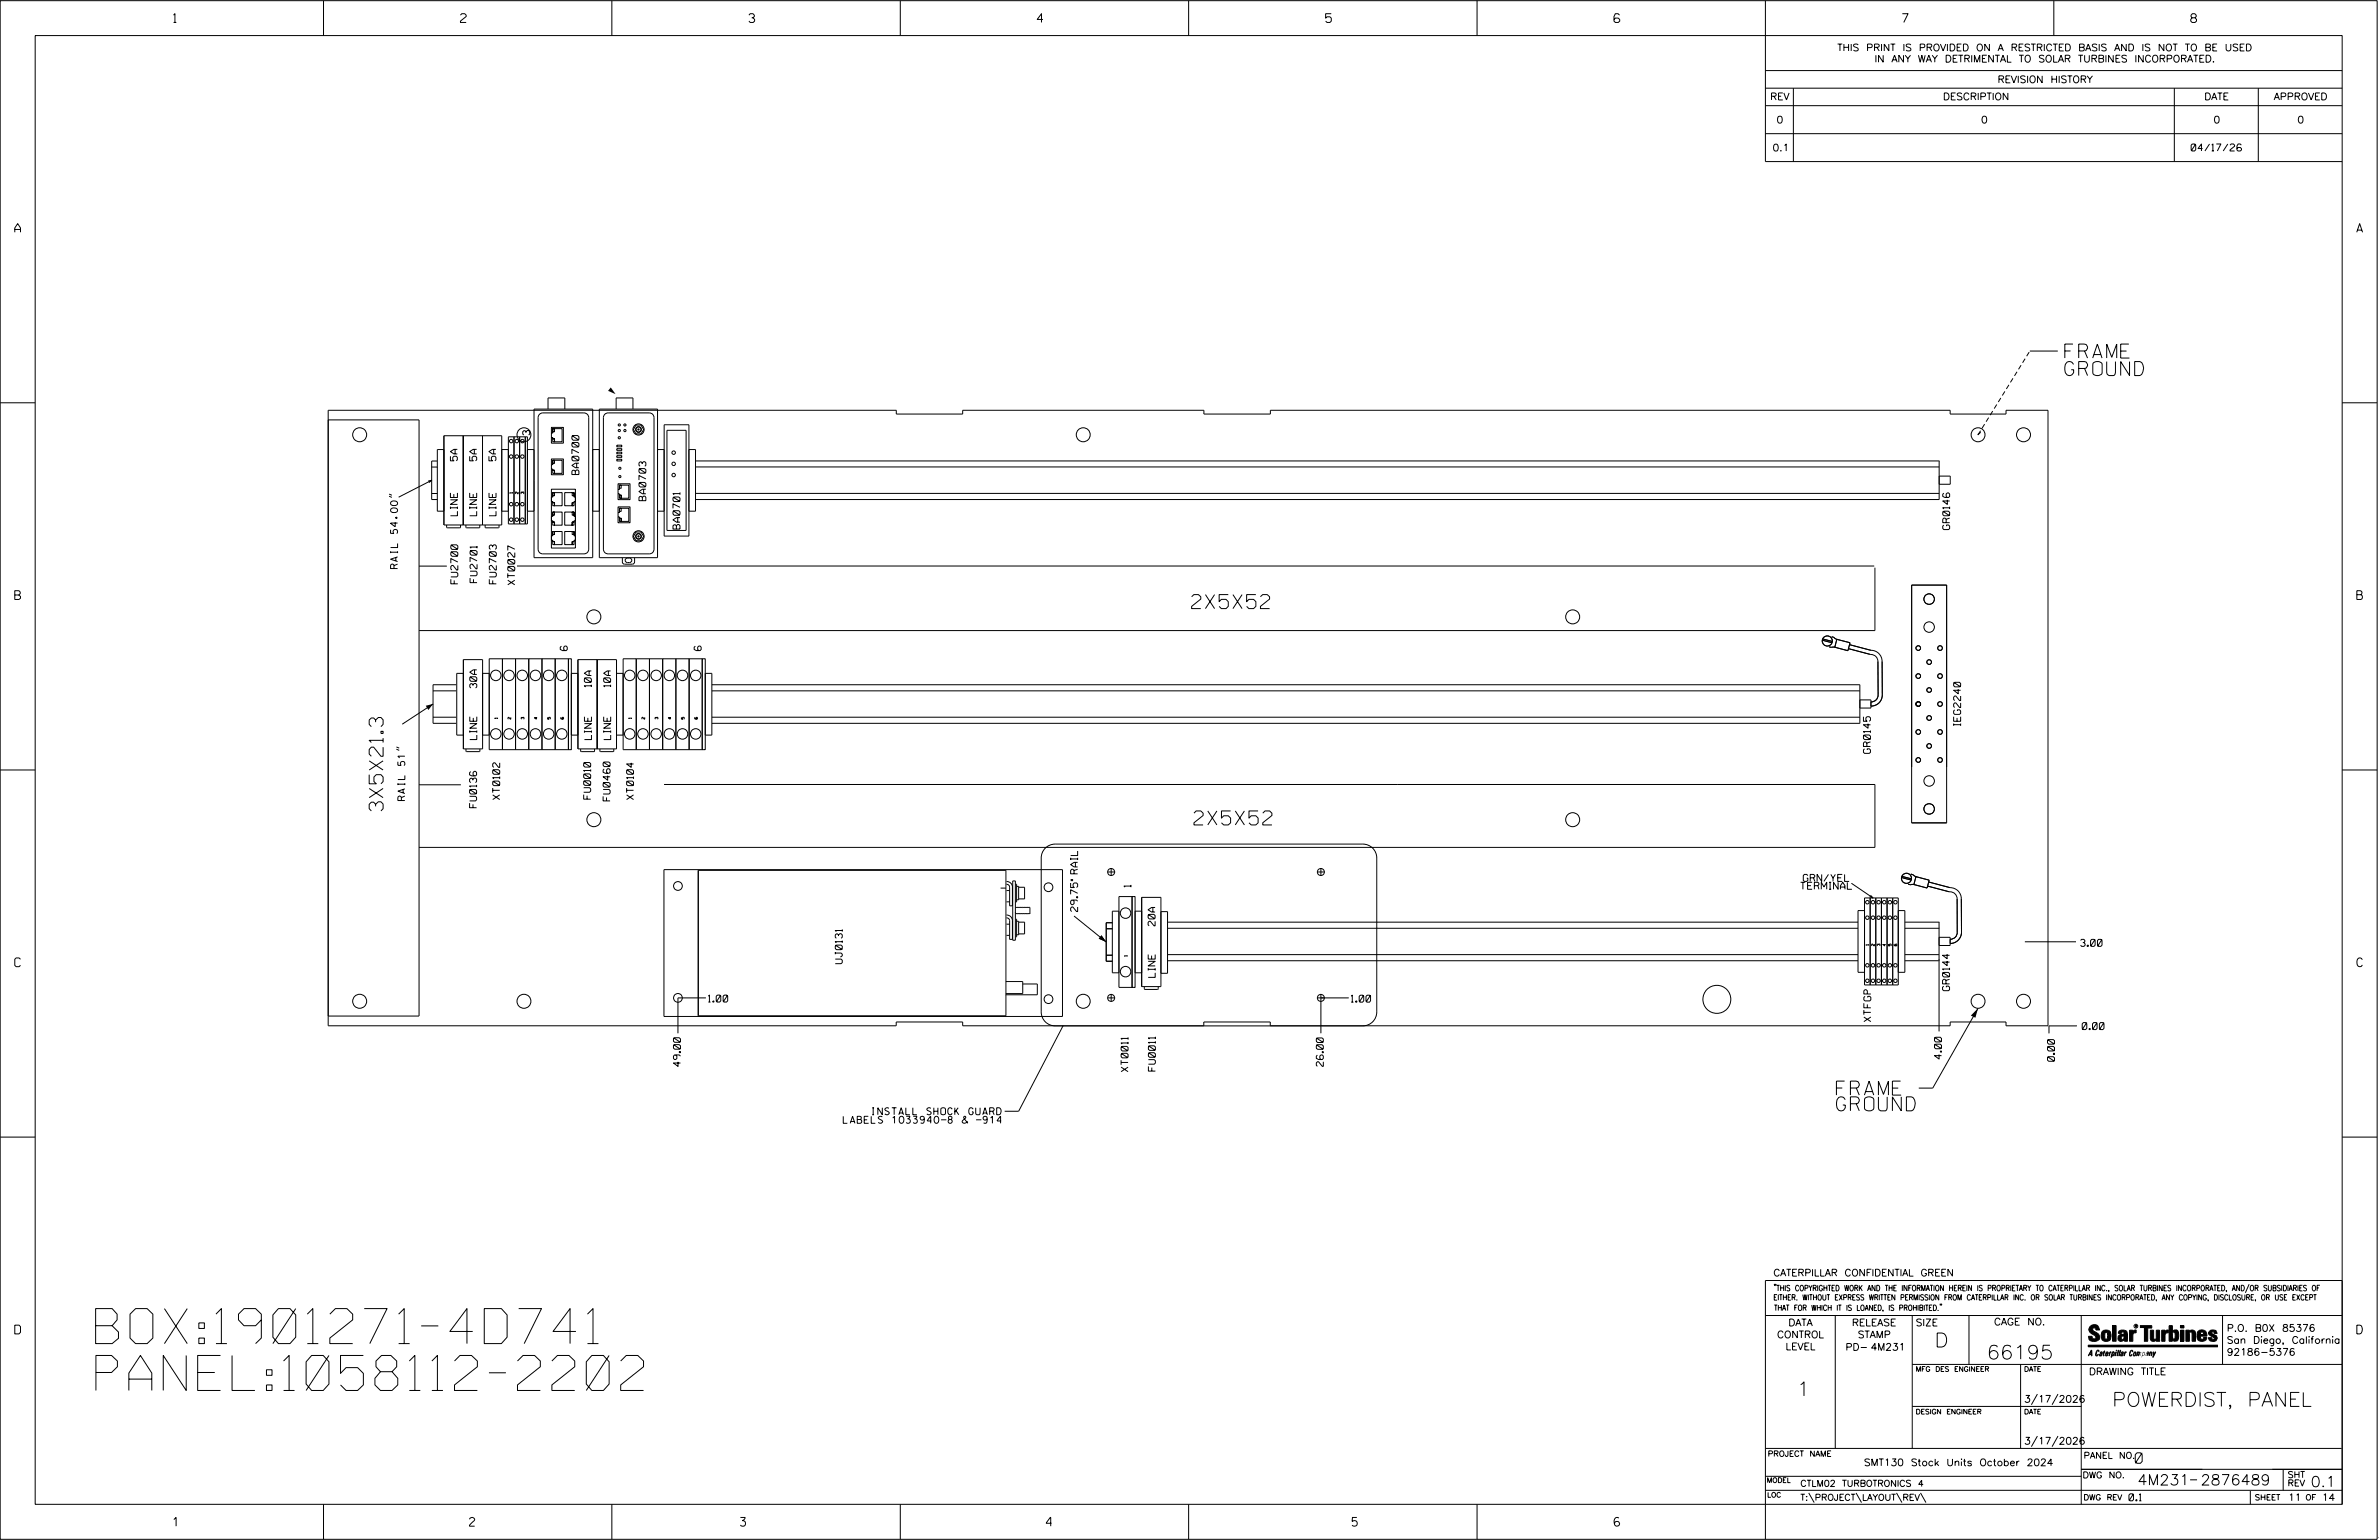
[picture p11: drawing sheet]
<svg xmlns="http://www.w3.org/2000/svg" width="864mm" height="559mm" viewBox="0 0 864 559" stroke-linecap="round" stroke-linejoin="round" font-family="sans-serif">
<defs><g id="words">
<g font-size="12.7">
<text x="34.7" y="487.5">BOX:1901271-4D741</text>
<text x="34.8" y="504.5">PANEL:1058112-2202</text>
</g>
<g font-size="5.1">
<text x="749.5" y="129.9">FRAME</text>
<text x="749.5" y="136.3">GROUND</text>
<text x="432.6" y="220.8">2X5X52</text>
<text x="139.1" y="294.2" transform="rotate(-90 139.1 294.2)">3X5X21.3</text>
<text x="433.4" y="299.3">2X5X52</text>
<text x="666.7" y="397.4">FRAME</text>
<text x="666.7" y="403.1">GROUND</text>
<text x="702.3" y="488.8">D</text>
<text x="721.2" y="493.2">66195</text>
<text x="652.2" y="506.5">1</text>
<text x="766.7" y="510.3">POWERDIST, PANEL</text>
</g>
<g font-size="3.8">
<text x="775.1" y="531">0</text>
<text x="775.9" y="538.9">4M231</text>
<text x="798.8" y="538.9">2876489</text>
<text x="838.8" y="539.5">0.1</text>
</g>
<g font-size="3.2">
<text x="63" y="8.2">1</text>
<text x="167.2" y="8.2">2</text>
<text x="271.8" y="8.2">3</text>
<text x="376.5" y="8.2">4</text>
<text x="481.2" y="8.2">5</text>
<text x="690.6" y="8.2">7</text>
<text x="795.3" y="8.2">8</text>
<text x="5.4" y="84.3">A</text>
<text x="855.5" y="84.3">A</text>
<text x="5.4" y="217.5">B</text>
<text x="855.6" y="217.5">B</text>
<text x="5.4" y="350.8">C</text>
<text x="855.6" y="350.8">C</text>
<text x="5.4" y="484">D</text>
<text x="855.6" y="484">D</text>
<text x="62.8" y="553.8">1</text>
<text x="170.4" y="553.8">2</text>
<text x="268.8" y="553.8">3</text>
<text x="379.8" y="553.8">4</text>
<text x="490.8" y="553.8">5</text>
<text x="585.9" y="553.8">6</text>
</g>
<g font-size="2.5">
<text x="666.9" y="18.5">THIS PRINT IS PROVIDED ON A RESTRICTED BASIS AND IS NOT TO BE USED</text>
<text x="680.5" y="22.6">IN ANY WAY DETRIMENTAL TO SOLAR TURBINES INCORPORATED.</text>
<text x="725.1" y="30">REVISION HISTORY</text>
<text x="642.6" y="36.3">REV</text>
<text x="705.3" y="36.3">DESCRIPTION</text>
<text x="800.2" y="36.3">DATE</text>
<text x="825.4" y="36.3">APPROVED</text>
<text x="644.9" y="44.7">0</text>
<text x="719.1" y="44.7">0</text>
<text x="803.5" y="44.7">0</text>
<text x="834" y="44.7">0</text>
<text x="643.5" y="54.8">0.1</text>
<text x="795.4" y="54.8">04/17/26</text>
<text x="192.3" y="157.9" transform="rotate(-90 192.3 157.9)">3</text>
<text x="166" y="167.2" transform="rotate(-90 166 167.2)">5A</text>
<text x="173" y="167.2" transform="rotate(-90 173 167.2)">5A</text>
<text x="180" y="167.2" transform="rotate(-90 180 167.2)">5A</text>
<text x="210.2" y="172.2" transform="rotate(-90 210.2 172.2)">BA0700</text>
<text x="234.5" y="181.7" transform="rotate(-90 234.5 181.7)">BA0703</text>
<text x="166.1" y="187.1" transform="rotate(-90 166.1 187.1)">LINE</text>
<text x="173.1" y="187.1" transform="rotate(-90 173.1 187.1)">LINE</text>
<text x="180" y="187.1" transform="rotate(-90 180 187.1)">LINE</text>
<text x="246.8" y="192" transform="rotate(-90 246.8 192)">BA0701</text>
<text x="707.8" y="192.2" transform="rotate(-90 707.8 192.2)">GR0146</text>
<text x="144.3" y="206.3" transform="rotate(-90 144.3 206.3)">RAIL 54.00&quot;</text>
<text x="166.2" y="211.8" transform="rotate(-90 166.2 211.8)">FU2700</text>
<text x="173.2" y="211.4" transform="rotate(-90 173.2 211.4)">FU2701</text>
<text x="180.2" y="211.8" transform="rotate(-90 180.2 211.8)">FU2703</text>
<text x="186.9" y="212.2" transform="rotate(-90 186.9 212.2)">XT0027</text>
<text x="254.5" y="236.1" transform="rotate(-90 254.5 236.1)">6</text>
<text x="173.1" y="249.6" transform="rotate(-90 173.1 249.6)">30A</text>
<text x="214.7" y="249.3" transform="rotate(-90 214.7 249.3)">10A</text>
<text x="221.7" y="249.3" transform="rotate(-90 221.7 249.3)">10A</text>
<text x="711.7" y="263.4" transform="rotate(-90 711.7 263.4)">IEG2240</text>
<text x="173.1" y="268.4" transform="rotate(-90 173.1 268.4)">LINE</text>
<text x="214.7" y="268.4" transform="rotate(-90 214.7 268.4)">LINE</text>
<text x="221.7" y="268.4" transform="rotate(-90 221.7 268.4)">LINE</text>
<text x="679" y="273.4" transform="rotate(-90 679 273.4)">GR0145</text>
<text x="147" y="290.5" transform="rotate(-90 147 290.5)">RAIL 51&quot;</text>
<text x="173" y="293.1" transform="rotate(-90 173 293.1)">FU0136</text>
<text x="181.4" y="290.1" transform="rotate(-90 181.4 290.1)">XT0102</text>
<text x="214.4" y="290" transform="rotate(-90 214.4 290)">FU0010</text>
<text x="221.5" y="290.6" transform="rotate(-90 221.5 290.6)">FU0460</text>
<text x="230" y="290.1" transform="rotate(-90 230 290.1)">XT0104</text>
<text x="410.6" y="321.9" transform="rotate(-90 410.6 321.9)">1</text>
<text x="653.6" y="322.7">TERMINAL</text>
<text x="654.6" y="319.8">GRN/YEL</text>
<text x="391.2" y="330.8" transform="rotate(-90 391.2 330.8)">29.75&quot; RAIL</text>
<text x="419.3" y="336" transform="rotate(-90 419.3 336)">20A</text>
<text x="755.2" y="343.4">3.00</text>
<text x="305.7" y="349.7" transform="rotate(-90 305.7 349.7)">UJ0131</text>
<text x="419.3" y="354.6" transform="rotate(-90 419.3 354.6)">LINE</text>
<text x="707.7" y="359.5" transform="rotate(-90 707.7 359.5)">GR0144</text>
<text x="257.1" y="363.6">1.00</text>
<text x="490.5" y="363.6">1.00</text>
<text x="679.1" y="370.7" transform="rotate(-90 679.1 370.7)">XTFGP</text>
<text x="755.9" y="373.6">0.00</text>
<text x="247" y="387" transform="rotate(-90 247 387)">49.00</text>
<text x="409.5" y="388.9" transform="rotate(-90 409.5 388.9)">XT0011</text>
<text x="419.4" y="388.6" transform="rotate(-90 419.4 388.6)">FU0011</text>
<text x="480.4" y="386.9" transform="rotate(-90 480.4 386.9)">26.00</text>
<text x="704.8" y="384.3" transform="rotate(-90 704.8 384.3)">4.00</text>
<text x="745.8" y="385.1" transform="rotate(-90 745.8 385.1)">0.00</text>
<text x="306.1" y="407.6">LABELS 1033940-8 &amp; -914</text>
<text x="316.1" y="404.5">INSTALL SHOCK GUARD</text>
<text x="643.8" y="463">CATERPILLAR CONFIDENTIAL GREEN</text>
<text x="645.1" y="485.5">CONTROL</text>
<text x="649.2" y="481.1">DATA</text>
<text x="672.3" y="481.1">RELEASE</text>
<text x="674.4" y="485.5">STAMP</text>
<text x="695.4" y="481.1">SIZE</text>
<text x="723.8" y="480.8">CAGE NO.</text>
<text x="808.4" y="483.1">P.O. B0X 85376</text>
<text x="648.2" y="489.8">LEVEL</text>
<text x="669.9" y="490">PD- 4M231</text>
<text x="808.4" y="487.5">San Diego, California</text>
<text x="808.4" y="491.8">92186-5376</text>
<text x="758.3" y="498.9">DRAWING TITLE</text>
<text x="734.8" y="508.9">3/17/2026</text>
<text x="734.8" y="524.1">3/17/2026</text>
<text x="676.6" y="531.9">SMT130 Stock Units October 2024</text>
<text x="772.8" y="544.6">0.1</text>
<text x="830.6" y="544.6">11</text>
<text x="842.9" y="544.6">14</text>
</g>
<g font-size="2.3">
<text x="756.4" y="529.2">PANEL NO.</text>
<text x="653.5" y="539.4">CTLM02 TURBOTRONICS 4</text>
<text x="756" y="536.3">DWG NO.</text>
<text x="830.4" y="539.3">REV</text>
<text x="830.4" y="536.2">SHT</text>
<text x="653.5" y="544.5">T:\PROJECT\LAYOUT\REV\</text>
</g>
<g font-size="2">
<text x="643.8" y="468.4">&quot;THIS COPYRIGHTED WORK AND THE INFORMATION HEREIN IS PROPRIETARY TO CATERPILLAR INC., SOLAR TURBINES INCORPORATED, AND/OR SUBSIDIARIES OF</text>
<text x="643.8" y="471.8">EITHER. WITHOUT EXPRESS WRITTEN PERMISSION FROM CATERPILLAR INC. OR SOLAR TURBINES INCORPORATED, ANY COPYING, DISCLOSURE, OR USE EXCEPT</text>
<text x="644" y="475.6">THAT FOR WHICH IT IS LOANED, IS PROHIBITED.&quot;</text>
<text x="641.7" y="528.5">PROJECT NAME</text>
<text x="756.3" y="544.3">DWG REV</text>
<text x="818.5" y="544.3">SHEET</text>
<text x="836.9" y="544.3">OF</text>
</g>
<g font-size="1.8">
<text x="695.4" y="497.6">MFG DES ENGINEER</text>
<text x="734.8" y="497.6">DATE</text>
<text x="695.4" y="513.1">DESIGN ENGINEER</text>
<text x="734.8" y="513.1">DATE</text>
<text x="641.3" y="538">MODEL</text>
<text x="641.5" y="543.3">LOC</text>
</g>
<g font-size="1">
<text x="186.1" y="179" transform="rotate(-90 186.1 179)">1</text>
<text x="188.1" y="179.2" transform="rotate(-90 188.1 179.2)">2</text>
<text x="190.1" y="179.2" transform="rotate(-90 190.1 179.2)">3</text>
<text x="180.6" y="260.8" transform="rotate(-90 180.6 260.8)">1</text>
<text x="185.4" y="260.9" transform="rotate(-90 185.4 260.9)">2</text>
<text x="190.2" y="260.9" transform="rotate(-90 190.2 260.9)">3</text>
<text x="195" y="260.9" transform="rotate(-90 195 260.9)">4</text>
<text x="199.8" y="260.9" transform="rotate(-90 199.8 260.9)">5</text>
<text x="229.2" y="260.8" transform="rotate(-90 229.2 260.8)">1</text>
<text x="234" y="260.9" transform="rotate(-90 234 260.9)">2</text>
<text x="238.8" y="260.9" transform="rotate(-90 238.8 260.9)">3</text>
<text x="243.6" y="260.9" transform="rotate(-90 243.6 260.9)">4</text>
<text x="248.4" y="260.9" transform="rotate(-90 248.4 260.9)">5</text>
<text x="409.2" y="347" transform="rotate(-90 409.2 347)">1</text>
<text x="678.4" y="343" transform="rotate(-90 678.4 343)">1</text>
<text x="680.4" y="343.2" transform="rotate(-90 680.4 343.2)">2</text>
<text x="682.5" y="343.2" transform="rotate(-90 682.5 343.2)">3</text>
<text x="684.5" y="343.2" transform="rotate(-90 684.5 343.2)">4</text>
<text x="686.5" y="343.2" transform="rotate(-90 686.5 343.2)">5</text>
<text x="688.6" y="343.2" transform="rotate(-90 688.6 343.2)">6</text>
</g>
<text font-size=".9" x="775.1" y="481.7">R</text>
</g></defs>
<g fill="none" stroke="#000" stroke-width=".36">
<path d="M.1 .2h862.8v558.4h-862.8zM12.8 12.9h837.4v533h-837.4zM117.4 .2v12.7M222.1 .2v12.7M326.8 .2v12.7M431.5 .2v12.7M536.2 .2v12.7M587.9 5.5l-.5-.5h-1l-.5 1v1.7l.5 .4h1l.6-.4v-.6l-.6-.5h-1l-.5 .5M640.9 .2v58.4h209.3M745.6 .2v12.7M640.9 25.6h209.3M640.9 32h209.3"/>
<path d="M640.9 38.3h209.3M651 32v26.6M789.3 32v26.6M819.8 32v26.6M640.9 48.5h209.3M736.8 127.4h10.2M.1 146.2h12.7M119.1 148.9h206.3v1.3h24.1v-1.3h87.5v1.3h24.2v-1.3h246.7v1.3h20.3v-1.3h15.2v223.3h-15.2v-1.4h-20.3v1.4h-246.8v-1.4h-24.1v1.4h-87.5v-1.4h-24.2v1.4h-206.2zM119.1 152.4h33v216.3h-33M161.1 158.1h21v32.4h-21zM168.2 158.1v32.4M175.2 158.1v32.4"/>
<path d="M186.6 158.5v31.6M188.6 158.5v31.6M191.5 158.5v31.6h-7v-31.6h6.2v31.6M193.9 148.4h21.3v54h-21.3zM195.8 150.4l1.2-.6h15a1.75 1.75 0 0 1 1.7 1.8v47.6a1.69 1.69 0 0 1-1.7 1.8h-15a1.69 1.69 0 0 1-1.7-1.8v-47.6zM198.9 148.4v-4h6.1v4M200.2 157.1v-2h4.3v5.7h-4.3v-2M200.7 155.5v1.2v-1.2h3.3v4.8h-3.3v-1.1h.6v1.1v-1.1h-.6v-.5h-.5v-1.6h.5v-.4h.6v-1.2zM217.6 148.4h21.1v54h-21.1zM219.5 150.4l1.3-.6h14.9a1.75 1.75 0 0 1 1.7 1.8v47.6a1.69 1.69 0 0 1-1.7 1.8h-14.9a1.69 1.69 0 0 1-1.8-1.8v-47.6zM223.7 148.4v-4h6.1v4M230.9 154.2h1.8l.9 1.7-.9 1.5h-1.8l-1-1.5z"/>
<path d="M241.1 154.1h9v40.4h-9zM242.1 156.1h7v36.4h-7zM850.2 146.2h12.7M141.3 179.3l.9 .4M155.4 174.6l1.3-.3-1 .8M156.7 174.3l-12 6.1M156.7 169.5h2.1M156.7 179.1h2.1M158.8 167.3h-2.1v14h2.1M161.1 163.1h-2.4v22.4h2.4M182.1 163.1h2.4M191.5 163.1h2.4"/>
<path d="M200.2 177.5h8.7v21.4h-8.7zM200.2 168.6v-2.1h4.3v5.8h-4.3v-2.1M200.7 178.8v1.1v-1.1h3.3v4.7h-3.3v-1.1h.6v1.1v-1.1h-.6v-.4h-.5v-1.7h.5v-.4h.6v-1.1zM200.7 167v1.1v-1.1h3.3v4.8h-3.3v-1.2h.6v1.2v-1.2h-.6v-.4h-.5v-1.6h.5v-.5h.6v-1.1zM205 178.8h3.4v1.1v-1.1h-.7v1.1h.7v.4h.5v1.7h-.5v.4h-.7v1.1v-1.1h.7v1.1h-3.4zM215.2 163.1h2.4M223.9 166.7h1.8v.6h-1.8zM223.9 165.3h1.8v.6h-1.8zM223.9 164.1h1.8v.6h-1.8zM223.9 162.8h1.8v.6h-1.8zM223.9 161.5h1.8v.6h-1.8zM224.4 177.6v-2.1h4.3v5.8h-4.3v-2.1"/>
<path d="M224.9 176v1.2v-1.2h3.3v4.8h-3.3v-1.1h.6v1.1v-1.1h-.6v-.5h-.5v-1.6h.5v-.4h.6v-1.2zM238.7 163.1h2.4M250.1 163.1h2.4v22.4h-2.4M252.7 167.3h451.3M252.7 169.4h451.2M252.7 179h451.2M703.9 167.3v14h-451.2M703.9 172.8h4.1v2.9h-4.1M141.3 180.1l.9 .4M162.1 190.5l.2 1h4.7l.2-1M169.1 190.5l.2 1h4.7l.2-1M176.1 190.5l.2 1h4.7l.2-1"/>
<path d="M182.1 185.5h2.4M191.5 185.5h2.4M200.7 185.8v1.1v-1.1h3.3v4.8h-3.3v-1.2h.6v1.2v-1.2h-.6v-.4h-.5v-1.6h.5v-.5h.6v-1.1zM200.7 192.9v1.1v-1.1h3.3v4.7h-3.3v-1.1h.6v1.1v-1.1h-.6v-.5h-.5v-1.6h.5v-.4h.6v-1.1zM205 192.9h3.4v1.1v-1.1h-.7v1.1h.7v.4h.5v1.6h-.5v.5h-.7v1.1v-1.1h.7v1.1h-3.4zM205 185.8h3.4v1.1v-1.1h-.7v1.1h.7v.5h.5v1.6h-.5v.4h-.7v1.2v-1.2h.7v1.2h-3.4zM215.2 185.5h2.4M224.4 186v-2.1h4.3v5.8h-4.3v-2.1M224.9 184.4v1.2v-1.2h3.3v4.8h-3.3v-1.1h.6v1.1v-1.1h-.6v-.5h-.5v-1.6h.5v-.4h.6v-1.2zM230.9 193h1.8l.9 1.6-.9 1.6h-1.8l-1-1.6zM238.7 185.5h2.4M152.1 205.4h10.1"/>
<path d="M187.7 205.4h492.7M225.9 202.4l.1 1.8 .7 .5h3.2l.4-.5 .1-1.8M227.2 202.7l1.3-.2a.81 .81 0 0 1 .8 .8 .81 .81 0 0 1-.8 .8l-1.3-.2-.3-.6zM680.6 206v22.8h-528.5M693.9 212.3h12.7v86.3h-12.7zM168.2 239.4h7v32.3h-7zM177.6 239h28.7v33h-28.7zM182.4 239v33M187.1 239v33M191.9 239v33M196.7 239v33M201.5 239v33"/>
<path d="M203.8 234.5l-.4 .4v.8l.8 .4h1.3l.4-.4v-.9l-.4-.4h-.4l-.5 .4v.9l.5 .4M206.3 239h1.1v33h-1.1zM209.8 239.4h14v32.3h-14zM216.8 239.4v32.3M226.2 239h28.7v33h-28.7zM231 239v33M235.8 239v33M240.6 239v33M245.4 239v33M250.2 239v33M254.9 239h1.1v33h-1.1zM661.5 232.3l3.5 .9"/>
<path d="M661.6 231.8l3.6 1M664 234.7l2.2 .2M664.9 231l2.1 1M666.8 232l4.8 1.2-.8 2.9-4.8-1.3zM671 235.4l7.8 2a2.69 2.69 0 0 1 2.9 2.6l.1 12.2a2.53 2.53 0 0 1-2.6 2.5M671.4 233.9l7.8 2.1a4 4 0 0 1 4 4l.1 12.1a4 4 0 0 1-4.1 4.1M157.2 255.4l-11.2 7.4M157.2 250.7h8.4M165.6 248.5h-8.4v14h8.4M168.2 244.3h-2.4v22.4h2.4M175.2 244.3h2.4M209.8 244.3h-2.4v22.4h2.4"/>
<path d="M223.8 244.3h2.4M256 244.3h2.4v22.4h-2.4zM258.4 248.5h416.7v14h-416.7M258.4 250.7h416.7M675.1 254h4.1v2.9h-4.1M.1 279.4h12.7M143.9 271.9l1 .4M143.9 271l1 .5M157.2 260.2h8.4M169.2 271.7l.2 1h4.6l.2-1M175.2 266.7h2.4M203.7 260.3l-.1 .5 .3 .1h.5l.2-.4h-.5l.1 .4"/>
<path d="M210.8 271.7l.2 1h4.6l.2-1M217.8 271.7l.2 1h4.6l.2-1M223.8 266.7h2.4M252.3 260.3l-.1 .5 .3 .1h.5l.2-.4h-.5l.1 .4M258.4 260.2h416.7M850.2 279.4h12.7M152.1 284.8h15.2M241.1 284.7h439.5v22.8h-528.5M241 315.6h144.7v53.2h-144.7zM253.5 315.8h111.7v52.8h-111.7zM365.4 319.9a2.05 2.05 0 0 1 2.1 2v6.8h-1v-6.8a1.01 1.01 0 0 0-1.1-1M367.6 319.7h1v21.5h-1z"/>
<path d="M379.4 307.8l1.4-1 2.2-.5h111.7a5.1 5.1 0 0 1 5.1 5v55.9a5.1 5.1 0 0 1-5.1 5.1h-111.7a5.1 5.1 0 0 1-5-5.1v-55.9l.2-1.6zM402.1 316.4h2.5M403.4 315.1v2.6M478.2 316.4h2.6M479.5 315.1v2.6M690.3 318.4l3.5 .9M690.4 318l3.5 .9M693.6 317.2l2.1 1M695.5 318.1l4.8 1.3-.7 2.8-4.8-1.2zM363.2 322.3h2M365.4 332a2.05 2.05 0 0 1 2.1 2.1v6.8h-1v-6.8a1.03 1.03 0 0 0-1.1-1M365.4 339.4h1.1"/>
<path d="M365.4 335.4h1.1M365.4 327.2h1.1M365.4 323.1h1.1M368.6 320.9h.4v6.4h-.4M368.6 329.2l.8 .2 .2-.3 .3 .3 .3-.3 .2 .3 .3-.3 .2 .3 .3-.3 .2 .3 .3-.3 .2 .3 .3-.3 .2 .3 .3-.3 .3 .3 .2-.3 .3 .3 .2-.3 .2 2.5-.7-.2-.2 .2-.3-.2-.3 .2-.2-.2-.3 .2-.2-.2-.3 .2-.2-.2-.3 .2-.2-.2-.3 .2-.2-.2-.3 .2-.3-.2-.2 .2-.3-.2-.2 .2-.3-.5M368.6 333.6h.4v6.3h-.4M369 321.6h.8v4.9h-.8M369 334.3h.8v4.9h-.8M369.8 334.6h2.1v4.3h-2.1M369.8 321.9h2.1v4.3h-2.1M389.9 332.4l11.7 9.4M401.6 337h2.2"/>
<path d="M403.8 334.8h-2.2v14h2.2M406.2 330.6h-2.4v22.4h2.4M406.2 325.3h4.8v33h-4.8zM411 325.3h1v33h-1zM414.4 330.6h-2.4v22.4h2.4M414.4 325.6h7v32.4h-7zM421.4 330.8h2.4v22.4h-2.4M423.8 334.6h250.7M423.8 336.8h250.7M672.1 320.5l7.8 5.3M676.8 330.4h-2.3v22.4h2.3M678.9 325.8v31.6h10.2v-31.6h-12.3v31.6"/>
<path d="M679 324.8l.9 1-1.2-.4M680.9 325.8v31.6M683 325.8v31.6M685 325.8v31.6M687.1 325.8v31.6M689.1 330.4h2.4v22.4h-2.4M691.5 334.6h12.5M691.5 336.8h12.5M692.7 320.8l2.2 .2M699.7 321.5l7.8 2.1a2.66 2.66 0 0 1 3 2.5v12.2a2.47 2.47 0 0 1-2.5 2.5M700.1 320l7.8 2.1a4 4 0 0 1 4.1 4v12.2a4.1 4.1 0 0 1-4.1 4M703.9 334.6v39.7"/>
<path d="M365.2 356.2h6.1v4.3h-6.1M371.3 357h5.3v4h-11.4M401.6 346.6h2.2M415.4 358l.2 1h4.7l.1-1M423.8 346.4h250.7M423.8 348.6h250.7M691.5 346.4h12.4M691.5 348.6h12.3M703.9 340.1h4v3h-4M707.9 340.8h.1M735 341.7h18.6M256.3 362.1h-10.2v12.8"/>
<path d="M385.9 372.2l-16.1 31h-5.1M402.1 362.1h2.5M403.4 360.8v2.6M478.2 362.1h11.4M479.5 360.8v14.1M718 365.9l-16.4 28.9h-5.1M754 372.3h-10.2v2.7M.1 412.6h12.7M850.2 412.6h12.7M640.9 477.3h209.3M644.2 466.1l-.1 .4M644.7 466.1l-.2 .4"/>
<path d="M666.2 477.3v48.3M694.2 477.3v48.3M704.4 473.3l-.1 .4M704.8 473.3l-.1 .4M714.8 477.3v17.8M755.5 477.3v68.6M806.8 477.3v17.8M816.5 466l-1.4 3.1M850.2 464.6h-209.3v94M850.2 464.8v81.1M694.2 495.1h156M733.5 495.1v30.5"/>
<path d="M758.6 481.4a2.02 2.02 0 0 1 3.1-.1l.5 1.3h-1.3l-.2-.6-.4-.2-.6 .1-.1 .4 .4 .7a2.46 2.46 0 0 1 2.2 2.9 2.83 2.83 0 0 1-3.8 .3l-.3-1.3h1.3l.2 .7 .6 .3 .5-.2 .2-.5-.4-.6-1.9-1.2-.4-.9zM759.2 491.3h-.7l.7-1.2v1.9h.2l-.1-2.1-1.3 2.1 .5-.5h.7M761.3 490l.3-.2 .4 .3-.1 .3-.3-.4-.4 .3-.3 1.6h.4l.4-.5-.3 .6-.4 .1-.3-.4zM762.6 490.6l.5-.1-.1 1.4h-.9a.74 .74 0 0 1 .9-.8l-.3 .7-.5 .1 .2-.5 .6-.2v-.5l-.7 .2zM763 483.2a2.17 2.17 0 0 1 3.1 0l.3 1.4-.3 1.5a2.17 2.17 0 0 1-3.1 0l-.3-1.5zM763.6 490.5l.4-.4 .2 .6h-.3l-.3 .9 .2 .4-.3-.1zM764.1 483.7l.5-.4 .4 .3v2.2l-.4 .2-.5-.2zM764.6 491.1l.6 .2v-.7l-.4-.1-.4 .6-.1 .8h.6M764.6 491.1l-.1 .8h.4M764.6 482.6v.8M764.8 490.7l.4 .1v.3h-.6zM765 491.5l-.1 .4z"/>
<path d="M766 490.5l-.5 1.5zM766 490.8l.4-.3-.4 .4M766.9 481h1.3v5.7h-1.3zM767 490.8l.5 .1-.3 .8-.4 .2zM767.3 490.5h-.5l-.5 2M767.3 490.5a.8 .8 0 0 1 .2 1 .8 .8 0 0 1-.9 .4l-.1 .6M767.3 490.5l-.1 .2M768.1 490.5l-.4 1.5zM768.2 489.9h.3l-.1 .2h-.2zM769 489.9l-.5 2.1zM769.7 489.9l-.6 2.1zM770.1 491.4l.5-.3-.5 .8z"/>
<path d="M770.4 491.9h.1M770.6 491.1l.1-.4-.7 .2 .1-.3 .6-.1 .2 .3-.5 1.1M770.6 491.1a.74 .74 0 0 0-.8 .8h.6M771 484.8h-.7l-.3 .6 .4 .7 .5-.3 .1-2.4h-.8l-.1 .4h-1.2a1.71 1.71 0 0 1 1.8-1.3 1.71 1.71 0 0 1 1.6 1.4v2.8h-1.1l-.1-.6M771 484.2l-1.5 .1a1.41 1.41 0 0 0 0 2.4l.5 .1 1.1-.7M771.2 486.1h-.1M771.4 490.5l.1 .3 .4-.3-.9 1.5zM771.5 490.8h.1M773 482.7h1.2v.5l.5-.5 .7-.1v1h-.6l-.5 .4-.1 2.7h-1.2zM773.3 490.3l.6-.4 .4 .2-.1 .4-.3-.4a1.28 1.28 0 0 0-.5 1.8l.6-.4-.1 .4-.8 .1zM774.7 490.8l.5-.3a.88 .88 0 0 1 .2 .9 .88 .88 0 0 1-.7 .7l-.2-.2zM774.8 490.9h.5l-.3 1h-.3l-.2-.2z"/>
<path d="M775.2 490.5l-.1 .2M776.8 481h4.3v.9h-1.5v4.8h-1.3M776.8 490.6l-.8 .2v-.3l-.4 1.5 .8-1.3v1.3l.3-1.2M779.3 491.1h.4M779.6 490.5h.3l-.3 1.4M779.6 490.7h.2l-.1 .4M779.7 491.1l-.1 .4M779.7 491.1l-.4 .2M780.1 492l.4-1.5 .1 .3 .3-.3 .3 .2-.3 1.3v-1.3l-.7 1.3M780.6 482.7h1.2v2.7l.1 .4 .4 .3 .4-.7v-2.7h1.2l.1 4h-1.3v-.5l-1.1 .6-.7-.3-.3-.7zM781.6 492.5l1-2-.8 1.3-.2-1.3-.2 2M784.7 482.7h1.2v.5l.5-.5 .7-.1v1h-.5l-.6 .4-.1 2.7h-1.2z"/>
<path d="M787.4 481h1.2v2a1.4 1.4 0 0 1 2.2 .2l.1 1.4-.4 1.9-1.5 .1-.4-.5v-1l.5 .9 .5-.3v-2.1l-.5-.4-.5 .7v2.8h-1.2zM791.5 482.7h1.3v4h-1.3zM791.5 481h1.3v.9h-1.3zM793.5 482.7h1.3v.4l.7-.5 1.1 .2 .4 .6v3.3h-1.2l-.3-3.4-.7 .2v3.2h-1.3zM794.8 483.1h.1M797.7 483.2a1.92 1.92 0 0 1 2.4-.5 1.92 1.92 0 0 1 1 2.1h-2.3v.8l.6 .5 .5-.3v-.5h1.2a1.83 1.83 0 0 1-2.1 1.4 1.83 1.83 0 0 1-1.5-2.1zM798.8 484.2v.6M799.1 483.4h.6l.2 .8h-1.1zM804.6 482.9a1.84 1.84 0 0 0-2.9 .8 3.3 3.3 0 0 0 2.2 1.9l-.5 .5-.4-.3-.1-.4h-1.2l.1 .6a1.92 1.92 0 0 0 2.9 .4M804.9 483.8h-1.2l-.2-.6-.5 .1-.1 .3 .1 .3 1.8 .9M805.1 488.1h-47.1v.6h47.1M694.2 510.3h61.3"/>
<path d="M739.6 505.8l-2.2 3.9M747.1 505.8l-2.2 3.9M640.9 525.6h209.2M640.9 535.7h114.6M739.6 521.1l-2.2 3.8M747.1 521.1l-2.2 3.8M755.5 533.2h94.7M795 537h2.6M828.8 533.2v7.6M117.4 545.9v12.7M222.1 545.9v12.7M326.8 545.9v12.7"/>
<path d="M431.5 545.9v12.7M536.2 545.9v12.7M640.9 540.8h209.3M656.6 541.7l2 3.5M673.8 541.7l1.9 3.5M688.4 541.7l2 3.5M697.2 541.7l1.9 3.5M816.9 541v4.9M863.5 558h.1"/>
<circle cx="130.6" cy="157.8" r="2.54"/>
<circle cx="190.2" cy="157.8" r="2.54"/>
<circle cx="224.8" cy="156.2" r=".4"/>
<circle cx="224.8" cy="158.8" r=".4"/>
<circle cx="224.8" cy="154.2" r=".39"/>
<circle cx="226.9" cy="156.2" r=".41"/>
<circle cx="226.9" cy="154.2" r=".4"/>
<circle cx="231.8" cy="155.9" r="1.05"/>
<circle cx="231.8" cy="155.8" r=".24"/>
<circle cx="231.8" cy="155.8" r=".9"/>
<circle cx="231.8" cy="155.8" r="2.03"/>
<circle cx="393.2" cy="157.8" r="2.54"/>
<circle cx="718" cy="157.8" r="2.54"/>
<circle cx="734.6" cy="157.8" r="2.54"/>
<circle cx="185.6" cy="160.1" r=".64"/>
<circle cx="185.6" cy="165.7" r=".64"/>
<circle cx="187.6" cy="160.1" r=".64"/>
<circle cx="187.6" cy="165.7" r=".64"/>
<circle cx="189.6" cy="165.7" r=".63"/>
<circle cx="189.6" cy="160.1" r=".63"/>
<circle cx="225" cy="169.9" r=".4"/>
<circle cx="225" cy="172.9" r=".4"/>
<circle cx="244.5" cy="168.3" r=".63"/>
<circle cx="244.5" cy="164.3" r=".63"/>
<circle cx="244.6" cy="172.4" r=".63"/>
<circle cx="185.6" cy="188.6" r=".64"/>
<circle cx="185.6" cy="183" r=".64"/>
<circle cx="187.6" cy="188.6" r=".64"/>
<circle cx="187.6" cy="183" r=".64"/>
<circle cx="189.6" cy="188.6" r=".63"/>
<circle cx="189.6" cy="182.9" r=".63"/>
<circle cx="231.8" cy="194.6" r=".25"/>
<circle cx="231.8" cy="194.6" r="1.06"/>
<circle cx="231.8" cy="194.6" r="2.04"/>
<circle cx="231.8" cy="194.6" r=".9"/>
<circle cx="700.3" cy="217.4" r="1.91"/>
<circle cx="215.6" cy="223.8" r="2.54"/>
<circle cx="570.9" cy="223.8" r="2.54"/>
<circle cx="663.3" cy="232.6" r="1.83"/>
<circle cx="696.4" cy="235.2" r=".84"/>
<circle cx="700.3" cy="227.5" r="1.9"/>
<circle cx="704.3" cy="235.2" r=".84"/>
<circle cx="180" cy="245.1" r="1.9"/>
<circle cx="184.8" cy="245.1" r="1.9"/>
<circle cx="189.6" cy="245.1" r="1.9"/>
<circle cx="194.4" cy="245.1" r="1.9"/>
<circle cx="199.2" cy="245.1" r="1.9"/>
<circle cx="204" cy="245.1" r="1.91"/>
<circle cx="228.6" cy="245.1" r="1.9"/>
<circle cx="233.4" cy="245.1" r="1.9"/>
<circle cx="238.2" cy="245.1" r="1.9"/>
<circle cx="243" cy="245.1" r="1.9"/>
<circle cx="247.8" cy="245.1" r="1.9"/>
<circle cx="252.6" cy="245.1" r="1.9"/>
<circle cx="696.3" cy="245.3" r=".85"/>
<circle cx="696.4" cy="255.5" r=".84"/>
<circle cx="700.3" cy="240.2" r=".84"/>
<circle cx="700.3" cy="250.4" r=".84"/>
<circle cx="704.3" cy="245.3" r=".85"/>
<circle cx="704.3" cy="255.5" r=".84"/>
<circle cx="180" cy="266.3" r="1.9"/>
<circle cx="184.8" cy="266.3" r="1.9"/>
<circle cx="189.6" cy="266.3" r="1.9"/>
<circle cx="194.4" cy="266.3" r="1.9"/>
<circle cx="199.2" cy="266.3" r="1.9"/>
<circle cx="204" cy="266.3" r="1.91"/>
<circle cx="228.6" cy="266.3" r="1.9"/>
<circle cx="233.4" cy="266.3" r="1.9"/>
<circle cx="238.2" cy="266.3" r="1.9"/>
<circle cx="243" cy="266.3" r="1.9"/>
<circle cx="247.8" cy="266.3" r="1.9"/>
<circle cx="252.6" cy="266.3" r="1.9"/>
<circle cx="696.4" cy="275.8" r=".84"/>
<circle cx="696.4" cy="265.6" r=".84"/>
<circle cx="700.3" cy="260.5" r=".85"/>
<circle cx="700.3" cy="270.7" r=".84"/>
<circle cx="704.3" cy="275.8" r=".84"/>
<circle cx="704.3" cy="265.6" r=".84"/>
<circle cx="215.6" cy="297.4" r="2.54"/>
<circle cx="570.9" cy="297.4" r="2.54"/>
<circle cx="700.3" cy="283.4" r="1.9"/>
<circle cx="700.3" cy="293.5" r="1.9"/>
<circle cx="403.4" cy="316.4" r="1.28"/>
<circle cx="479.5" cy="316.4" r="1.28"/>
<circle cx="692.1" cy="318.7" r="1.82"/>
<circle cx="246.1" cy="321.5" r="1.59"/>
<circle cx="380.6" cy="321.9" r="1.59"/>
<circle cx="408.6" cy="331.3" r="1.91"/>
<circle cx="677.9" cy="333" r=".64"/>
<circle cx="677.9" cy="327.4" r=".64"/>
<circle cx="679.9" cy="333" r=".64"/>
<circle cx="679.9" cy="327.4" r=".64"/>
<circle cx="682" cy="333" r=".64"/>
<circle cx="682" cy="327.4" r=".64"/>
<circle cx="684" cy="333" r=".64"/>
<circle cx="684" cy="327.4" r=".64"/>
<circle cx="686" cy="333" r=".63"/>
<circle cx="686" cy="327.4" r=".63"/>
<circle cx="688.1" cy="327.4" r=".64"/>
<circle cx="688.1" cy="333" r=".64"/>
<circle cx="408.6" cy="352.6" r="1.9"/>
<circle cx="677.9" cy="350.3" r=".64"/>
<circle cx="677.9" cy="355.9" r=".64"/>
<circle cx="679.9" cy="355.9" r=".64"/>
<circle cx="679.9" cy="350.3" r=".64"/>
<circle cx="682" cy="355.9" r=".64"/>
<circle cx="682" cy="350.3" r=".64"/>
<circle cx="684" cy="350.3" r=".64"/>
<circle cx="684" cy="355.9" r=".64"/>
<circle cx="686" cy="355.9" r=".63"/>
<circle cx="686" cy="350.3" r=".63"/>
<circle cx="688.1" cy="350.3" r=".64"/>
<circle cx="688.1" cy="355.9" r=".64"/>
<circle cx="130.6" cy="363.3" r="2.54"/>
<circle cx="190.2" cy="363.3" r="2.54"/>
<circle cx="246.1" cy="362.1" r="1.59"/>
<circle cx="380.6" cy="362.6" r="1.59"/>
<circle cx="393.2" cy="363.3" r="2.54"/>
<circle cx="403.4" cy="362.1" r="1.28"/>
<circle cx="479.5" cy="362.1" r="1.28"/>
<circle cx="623.2" cy="362.6" r="5.1"/>
<circle cx="718" cy="363.3" r="2.54"/>
<circle cx="734.6" cy="363.3" r="2.54"/>
<circle cx="775.4" cy="481.2" r=".69"/>
</g>
<g fill="#000">
<path d="M221.7 140.6l1.7 2.4-2.7-1.2zM154.6 256.1l2.6-.7-1.7 2.2zM399.8 339.4l1.8 2.4-2.7-1.2zM718 365.9l-.9 3.4-1.7-.8zM768.1 490.5l-.4 1.5zM768.2 489.9h.3l-.1 .2h-.2zM769 489.9l-.5 2.1zM769.7 489.9l-.6 2.1zM791.5 481h1.3v.9h-1.3zM791.5 482.7h1.3v4h-1.3zM758 488.1h47.1v.6h-47.1z"/>
<path d="M759.2 489.9l-1.2 2.1 .5-.5h.7v.5h.2zM759.2 490.1v1.2h-.7z" fill-rule="evenodd"/>
<path d="M758.6 481.4a2.02 2.02 0 0 1 3.1-.1l.5 1.3h-1.3l-.2-.6-.4-.2-.6 .1-.1 .4 .4 .7a2.46 2.46 0 0 1 2.2 2.9 2.83 2.83 0 0 1-3.8 .3l-.3-1.3h1.3l.2 .7 .6 .3 .5-.2 .2-.5-.4-.6-1.9-1.2-.4-.9z" fill-rule="evenodd"/>
<path d="M761.3 490l.3-.2 .4 .3-.1 .3-.3-.4-.4 .3-.3 1.6h.4l.4-.5-.3 .6-.4 .1-.3-.4z" fill-rule="evenodd"/>
<path d="M762.6 490.6l.5-.1-.1 1.4h-.9a.74 .74 0 0 1 .9-.8l-.6 .3-.2 .5 .5-.1 .3-.6v-.5l-.7 .2z" fill-rule="evenodd"/>
<path d="M763.6 490.5l.4-.4 .2 .6h-.3l-.3 .9 .2 .4-.3-.1z" fill-rule="evenodd"/>
<path d="M764.8 490.5l.5 .3-.1 .5h-.6l.6-.2v-.3l-.4-.1-.3 1.2h.4l.3-.4-.6 .6-.3-.2v-.4z" fill-rule="evenodd"/>
<path d="M763 483.2a2.17 2.17 0 0 1 3.1 0l.3 1.4-.3 1.5a2.17 2.17 0 0 1-3.1 0l-.3-1.5zM764.1 483.7v2.1l.5 .2 .4-.2v-2.2l-.4-.3z" fill-rule="evenodd"/>
<path d="M766 490.5v.3l.4-.1-.4 .2-.5 1.1z" fill-rule="evenodd"/>
<path d="M766.8 490.5l-.5 2 .3-.6a.71 .71 0 0 0 .9-.5 .71 .71 0 0 0-.4-.9zM767 490.8l.5 .1-.3 .8-.4 .2z" fill-rule="evenodd"/>
<path d="M766.9 481h1.3v5.7h-1.3z" fill-rule="evenodd"/>
<path d="M770.1 490.6l.6-.1 .2 .3-.4 1.2-.5 .1-.2-.5 .3-.5h.5l-.7 .5v.3l.4-.1 .4-.9-.5-.2-.2 .2z" fill-rule="evenodd"/>
<path d="M769.4 482.8l-.5 1h1.2l.1-.4h.8v.8l-1.5 .1a1.41 1.41 0 0 0 0 2.4l.5 .1 1.1-.7 .1 .6h1.1v-2.8a1.79 1.79 0 0 0-2.4-1.2zM770.3 484.8h.7l-.1 1-.5 .3-.4-.7z" fill-rule="evenodd"/>
<path d="M771.4 490.5l.1 .3 .4-.3-.9 1.5z" fill-rule="evenodd"/>
<path d="M773 482.7h1.2v.5l.5-.5 .7-.1v1h-.6l-.5 .4-.1 2.7h-1.2z" fill-rule="evenodd"/>
<path d="M773.3 490.3l.6-.4 .4 .2-.1 .4-.3-.4a1.28 1.28 0 0 0-.5 1.8l.6-.4-.3 .5h-.6z" fill-rule="evenodd"/>
<path d="M774.7 490.8l-.2 1.1h.7a.96 .96 0 0 0 0-1.4zM774.8 490.9h.5l-.1 .6-.5 .4-.2-.2z" fill-rule="evenodd"/>
<path d="M776 490.5v.3l.4-.3 .2 .3 .7-.2-.3 1.4v-1.3l-.6 1.3v-1.3l-.8 1.3z" fill-rule="evenodd"/>
<path d="M776.8 481h4.3v.9h-1.5v4.8h-1.3v-4.8h-1.5z" fill-rule="evenodd"/>
<path d="M777.9 490.5l-.5 2 .3-.6a.71 .71 0 0 0 .9-.5 .71 .71 0 0 0-.4-.9zM778.1 490.8l.3-.1 .1 .4-.5 .8-.2-.5z" fill-rule="evenodd"/>
<path d="M779.3 490.6l.6-.1-.3 1.5-.7-.1a.67 .67 0 0 1 .8-.8l-.6 .3-.1 .5 .4-.1 .4-.9-.4-.2-.3 .2z" fill-rule="evenodd"/>
<path d="M780.5 490.5l.1 .3 .3-.3 .3 .2-.3 1.3v-1.3l-.8 1.3z" fill-rule="evenodd"/>
<path d="M780.6 482.7h1.2v2.7l.1 .4 .4 .3 .4-.7v-2.7h1.2l.1 4h-1.3v-.5l-1.1 .6-.7-.3-.3-.7z" fill-rule="evenodd"/>
<path d="M781.6 490.5l.2 1.3 .8-1.3-1.2 2z" fill-rule="evenodd"/>
<path d="M784.7 482.7h1.2v.5l.5-.5 .7-.1v1h-.5l-.6 .4-.1 2.7h-1.2z" fill-rule="evenodd"/>
<path d="M787.4 481h1.2v2a1.4 1.4 0 0 1 2.2 .2l.1 1.4-.4 1.9-1.5 .1-.4-.5v-1l.5 .9 .5-.3v-2.1l-.5-.4-.5 .7v2.8h-1.2z" fill-rule="evenodd"/>
<path d="M793.5 482.7h1.3v.4a1.29 1.29 0 0 1 2.2 .3v3.3h-1.2l-.3-3.4-.7 .2v3.2h-1.3z" fill-rule="evenodd"/>
<path d="M797.7 483.2a1.92 1.92 0 0 1 2.4-.5 1.92 1.92 0 0 1 1 2.1h-2.3v.8l.6 .5 .5-.3v-.5h1.2a1.83 1.83 0 0 1-2.1 1.4 1.83 1.83 0 0 1-1.5-2.1zM799.1 483.4l-.3 .8h1.1l-.2-.8z" fill-rule="evenodd"/>
<path d="M801.9 483.2a1.94 1.94 0 0 1 3 .1v.5h-1.2l-.2-.6-.5 .1-.1 .3 .1 .3 1.8 .9a1.2 1.2 0 0 1 .1 1.3 1.2 1.2 0 0 1-1.2 .7l-1.6-.4-.4-1h1.2l.1 .4 .4 .3 .5-.5a3.3 3.3 0 0 1-2.2-1.9z" fill-rule="evenodd"/>
<circle cx="761.4" cy="492" r=".07"/>
<circle cx="762.2" cy="485.1" r=".07"/>
<circle cx="769.3" cy="492" r=".07"/>
<circle cx="773.1" cy="486.7" r=".07"/>
<circle cx="791.5" cy="486.7" r=".07"/>
<circle cx="791.5" cy="481" r=".07"/>
<circle cx="794.8" cy="486.7" r=".07"/>
</g>
<path d="M718 157.8l18.8-30.4M719 156.8l-1 1 .5-1.3" fill="none" stroke="#000" stroke-width=".36" stroke-dasharray="1.7 1.1" stroke-linecap="butt"/>
<use href="#words"/>
</svg>
